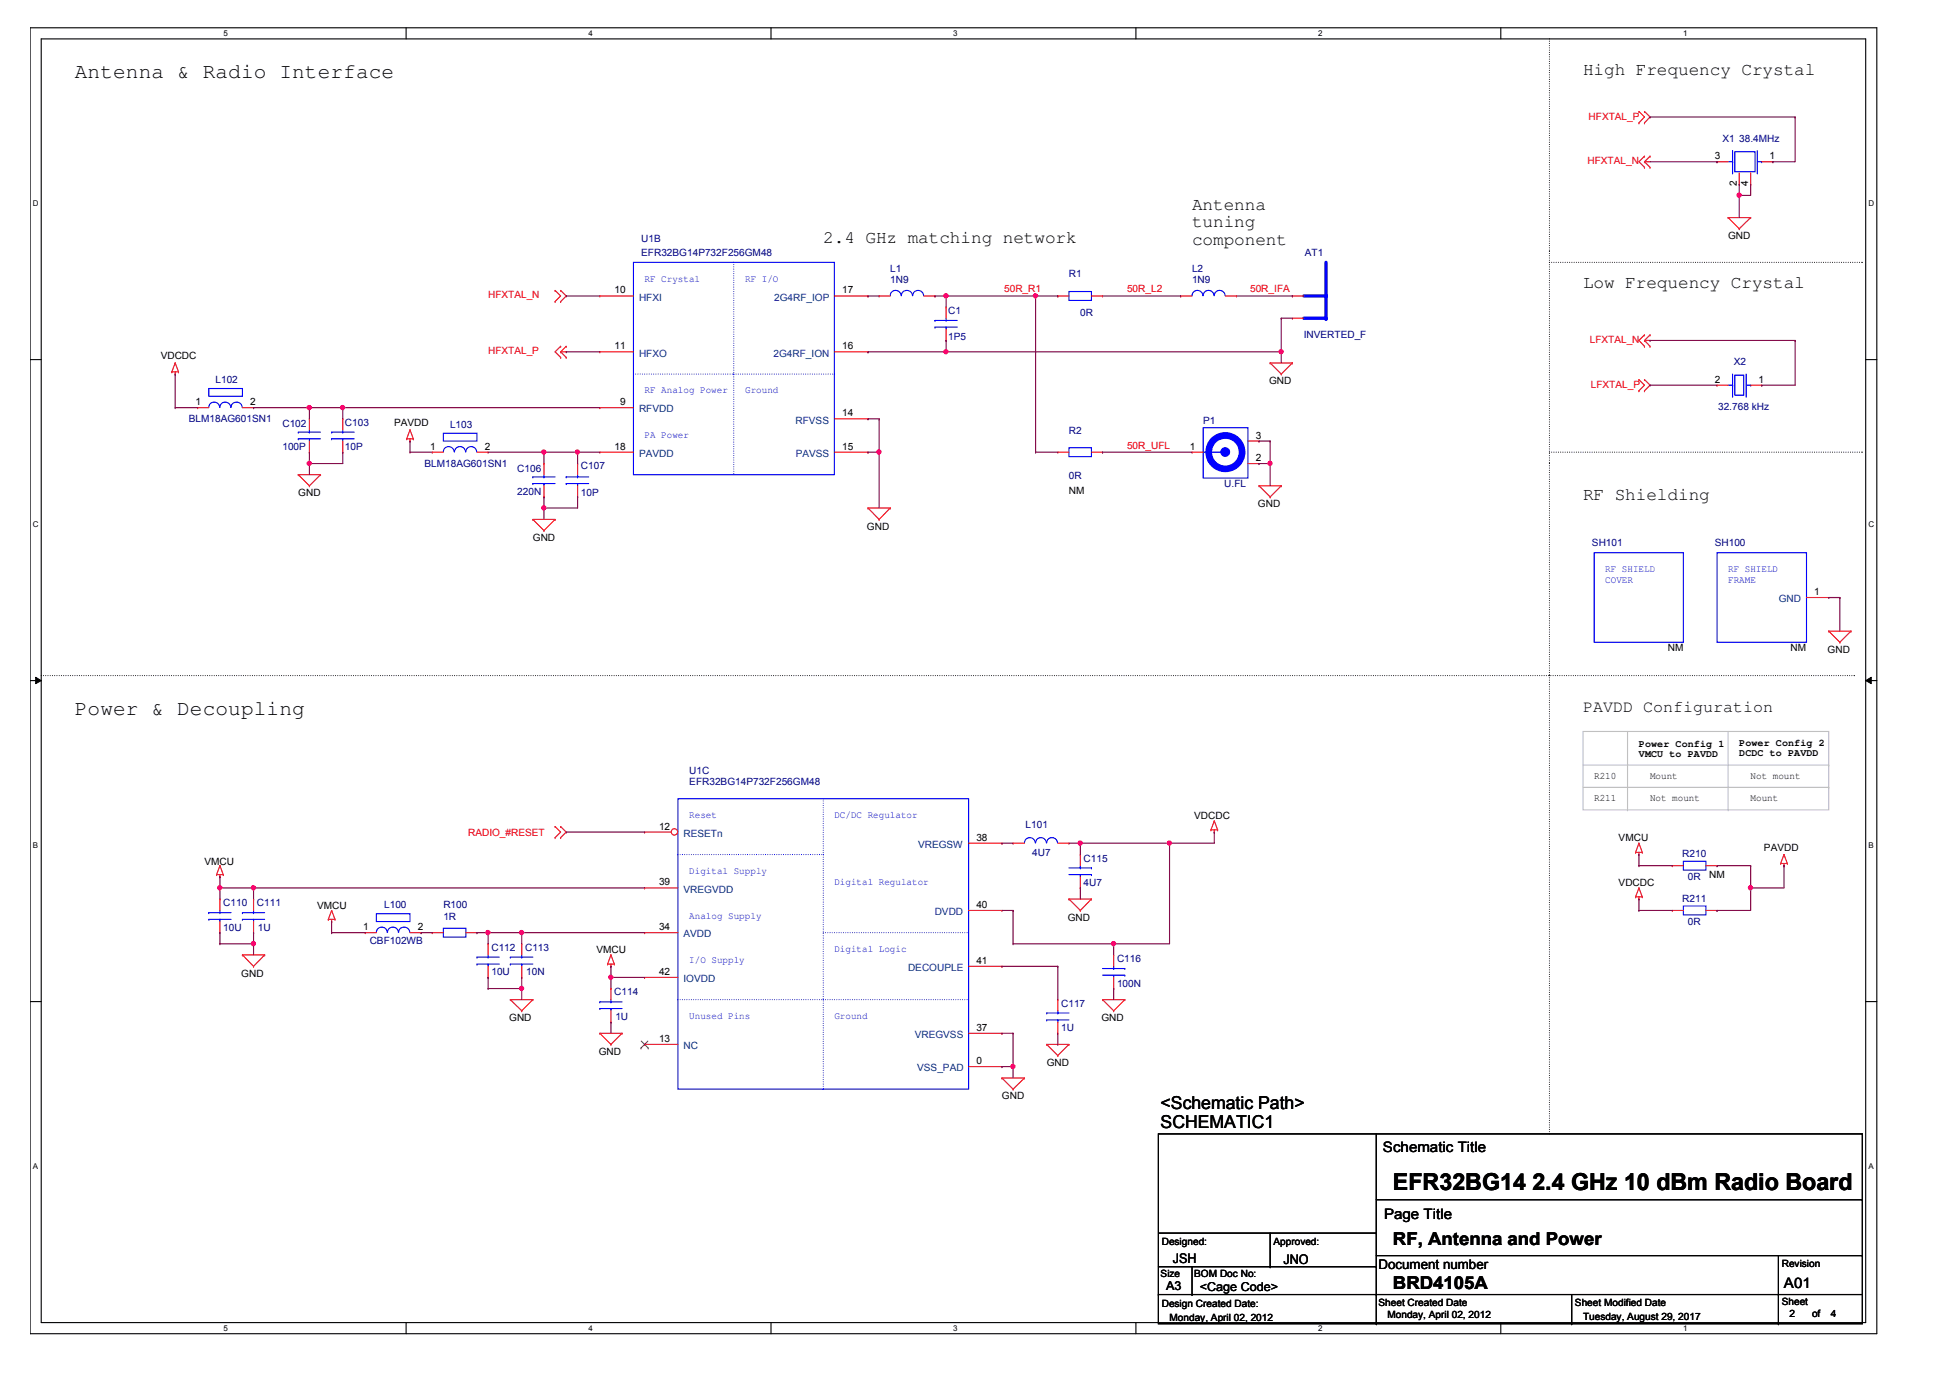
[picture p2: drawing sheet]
<svg xmlns="http://www.w3.org/2000/svg" width="297mm" height="210mm" viewBox="0 0 297 210" stroke-linecap="round" stroke-linejoin="round" font-family="sans-serif">
<defs><g id="words">
<text font-size="3.6" x="212.2" y="181.3">EFR32BG14 2.4 GHz 10 dBm Radio Board</text>
<g font-size="3.2">
<text x="11.4" y="11.9">Antenna &amp; Radio Interface</text>
<text x="11.4" y="108.9">Power &amp; Decoupling</text>
</g>
<g font-size="2.7">
<text x="241.1" y="11.5">High Frequency Crystal</text>
<text x="181.6" y="31.9">Antenna</text>
<text x="181.6" y="34.6">tuning</text>
<text x="125.4" y="37">2.4 GHz matching network</text>
<text x="181.6" y="37.3">component</text>
<text x="241.1" y="43.8">Low Frequency Crystal</text>
<text x="241.1" y="76.2">RF Shielding</text>
<text x="176.8" y="171.7">SCHEMATIC1</text>
<text x="176.8" y="168.9">&lt;Schematic Path&gt;</text>
<text x="212.2" y="189.7">RF, Antenna and Power</text>
<text x="212.2" y="196.3">BRD4105A</text>
</g>
<text font-size="2.5" x="241.1" y="108.4">PAVDD Configuration</text>
<g font-size="2.2">
<text x="210.7" y="175.4">Schematic Title</text>
<text x="210.8" y="185.6">Page Title</text>
<text x="271.8" y="196.2">A01</text>
</g>
<g font-size="2">
<text x="178.7" y="192.3">JSH</text>
<text x="195.5" y="192.5">JNO</text>
<text x="210" y="193.3">Document number</text>
</g>
<g font-size="1.9">
<text x="177.6" y="196.5">A3</text>
<text x="182.8" y="196.7">&lt;Cage Code&gt;</text>
</g>
<g font-size="1.5" fill="#f00">
<text x="242" y="18.2">HFXTAL_P</text>
<text x="241.8" y="25">HFXTAL_N</text>
<text x="74.4" y="45.4">HFXTAL_N</text>
<text x="153" y="44.5">50R_R1</text>
<text x="171.7" y="44.5">50R_L2</text>
<text x="190.4" y="44.5">50R_IFA</text>
<text x="74.4" y="53.9">HFXTAL_P</text>
<text x="242.2" y="52.2">LFXTAL_N</text>
<text x="242.3" y="59.1">LFXTAL_P</text>
<text x="171.7" y="68.3">50R_UFL</text>
<text x="71.3" y="127.3">RADIO_#RESET</text>
</g>
<g font-size="1.5" fill="#000080">
<text x="262.4" y="21.6">X1 38.4MHz</text>
<text x="97.7" y="36.9">U1B</text>
<text x="97.7" y="39">EFR32BG14P732F256GM48</text>
<text x="135.6" y="41.4">L1</text>
<text x="181.6" y="41.4">L2</text>
<text x="198.8" y="39">AT1</text>
<text x="135.6" y="43.1">1N9</text>
<text x="144.5" y="47.8">C1</text>
<text x="162.8" y="42.2">R1</text>
<text x="181.6" y="43.1">1N9</text>
<text x="144.5" y="51.7">1P5</text>
<text x="164.6" y="48.2">0R</text>
<text x="198.6" y="51.6">INVERTED_F</text>
<text x="32.8" y="58.4">L102</text>
<text x="264.1" y="55.7">X2</text>
<text x="28.8" y="64.3">BLM18AG601SN1</text>
<text x="43" y="65">C102</text>
<text x="52.5" y="64.9">C103</text>
<text x="68.6" y="65.2">L103</text>
<text x="183.3" y="64.5">P1</text>
<text x="261.7" y="62.4">32.768 kHz</text>
<text x="43" y="68.6">100P</text>
<text x="52.5" y="68.6">10P</text>
<text x="64.7" y="71.2">BLM18AG601SN1</text>
<text x="78.8" y="71.8">C106</text>
<text x="88.5" y="71.5">C107</text>
<text x="162.8" y="66">R2</text>
<text x="78.8" y="75.4">220N</text>
<text x="88.5" y="75.6">10P</text>
<text x="162.8" y="73">0R</text>
<text x="186.5" y="74.2">U.FL</text>
<text x="242.5" y="83.2">SH101</text>
<text x="261.2" y="83.2">SH100</text>
<text x="105" y="117.9">U1C</text>
<text x="105" y="119.6">EFR32BG14P732F256GM48</text>
<text x="156.2" y="126.1">L101</text>
<text x="157.2" y="130.3">4U7</text>
<text x="165.1" y="131.2">C115</text>
<text x="256.3" y="130.5">R210</text>
<text x="165.1" y="135">4U7</text>
<text x="256.3" y="137.3">R211</text>
<text x="257.1" y="134.1">0R</text>
<text x="34" y="138">C110</text>
<text x="34" y="141.8">10U</text>
<text x="39.1" y="138">C111</text>
<text x="39.3" y="141.8">1U</text>
<text x="56.3" y="143.8">CBF102WB</text>
<text x="58.5" y="138.3">L100</text>
<text x="67.5" y="138.3">R100</text>
<text x="67.5" y="140.1">1R</text>
<text x="257.1" y="140.9">0R</text>
<text x="74.9" y="144.8">C112</text>
<text x="74.9" y="148.6">10U</text>
<text x="80" y="144.8">C113</text>
<text x="80.2" y="148.6">10N</text>
<text x="170.2" y="146.5">C116</text>
<text x="93.6" y="151.6">C114</text>
<text x="93.7" y="155.4">1U</text>
<text x="161.6" y="153.3">C117</text>
<text x="170.2" y="150.3">100N</text>
<text x="161.6" y="157.1">1U</text>
</g>
<g font-size="1.5">
<text x="261.2" y="24.3">3</text>
<text x="264.6" y="28.4" transform="rotate(-90 264.6 28.4)">2</text>
<text x="266.3" y="28.4" transform="rotate(-90 266.3 28.4)">4</text>
<text x="269.6" y="24.3">1</text>
<text x="263.2" y="36.4">GND</text>
<text x="93.6" y="44.7">10</text>
<text x="128.3" y="44.7">17</text>
<text x="93.6" y="53.2">11</text>
<text x="128.3" y="53.2">16</text>
<text x="24.5" y="54.7">VDCDC</text>
<text x="193.3" y="58.5">GND</text>
<text x="261.2" y="58.3">2</text>
<text x="267.9" y="58.3">1</text>
<text x="29.8" y="61.7">1</text>
<text x="38.1" y="61.7">2</text>
<text x="60" y="64.9">PAVDD</text>
<text x="94.5" y="61.7">9</text>
<text x="128.3" y="63.4">14</text>
<text x="65.5" y="68.5">1</text>
<text x="73.8" y="68.5">2</text>
<text x="93.6" y="68.5">18</text>
<text x="128.3" y="68.5">15</text>
<text x="181.2" y="68.5">1</text>
<text x="191.3" y="66.8">3</text>
<text x="191.3" y="70.2">2</text>
<text x="45.4" y="75.6">GND</text>
<text x="162.8" y="75.2">NM</text>
<text x="191.6" y="77.3">GND</text>
<text x="81.2" y="82.4">GND</text>
<text x="132.1" y="80.7">GND</text>
<text x="276.4" y="90.6">1</text>
<text x="254.1" y="99.2">NM</text>
<text x="272.8" y="99.2">NM</text>
<text x="278.4" y="99.4">GND</text>
<text x="249.7" y="113.7">Power Config 1</text>
<text x="264.9" y="113.6">Power Config 2</text>
<text x="242.8" y="118.6">R210</text>
<text x="249.7" y="115.3">VMCU to PAVDD</text>
<text x="251.3" y="118.6">Mount</text>
<text x="264.9" y="115.1">DCDC to PAVDD</text>
<text x="266.7" y="118.6">Not mount</text>
<text x="181.9" y="124.8">VDCDC</text>
<text x="242.8" y="122">R211</text>
<text x="251.3" y="122">Not mount</text>
<text x="266.7" y="122">Mount</text>
<text x="31.1" y="131.7">VMCU</text>
<text x="100.4" y="126.4">12</text>
<text x="148.7" y="128.1">38</text>
<text x="246.6" y="128.1">VMCU</text>
<text x="268.7" y="129.7">PAVDD</text>
<text x="100.4" y="134.9">39</text>
<text x="246.6" y="135">VDCDC</text>
<text x="260.4" y="133.8">NM</text>
<text x="48.3" y="138.5">VMCU</text>
<text x="55.3" y="141.7">1</text>
<text x="63.6" y="141.7">2</text>
<text x="100.4" y="141.7">34</text>
<text x="148.7" y="138.3">40</text>
<text x="162.7" y="140.2">GND</text>
<text x="36.8" y="148.8">GND</text>
<text x="90.9" y="145.2">VMCU</text>
<text x="100.4" y="148.5">42</text>
<text x="148.7" y="146.8">41</text>
<text x="77.6" y="155.5">GND</text>
<text x="167.8" y="155.5">GND</text>
<text x="91.2" y="160.7">GND</text>
<text x="100.4" y="158.7">13</text>
<text x="148.7" y="157">37</text>
<text x="148.7" y="162.1">0</text>
<text x="152.6" y="167.5">GND</text>
<text x="159.4" y="162.3">GND</text>
<text x="177" y="189.6">Designed:</text>
<text x="194" y="189.6">Approved:</text>
<text x="176.8" y="194.5">Size</text>
<text x="181.9" y="194.5">BOM Doc No:</text>
<text x="271.4" y="193">Revision</text>
<text x="177" y="199.1">Design Created Date:</text>
<text x="178.2" y="201.2">Monday, April 02, 2012</text>
<text x="210" y="199">Sheet Created Date</text>
<text x="211.3" y="200.8">Monday, April 02, 2012</text>
<text x="239.9" y="199">Sheet Modified Date</text>
<text x="241.1" y="201">Tuesday, August 29, 2017</text>
<text x="271.4" y="198.8">Sheet</text>
<text x="272.6" y="200.7">2</text>
<text x="276" y="200.7">of</text>
<text x="278.9" y="200.7">4</text>
</g>
<g font-size="1.5" fill="#004080">
<text x="97.3" y="45.8">HFXI</text>
<text x="117.9" y="45.8">2G4RF_IOP</text>
<text x="97.3" y="54.3">HFXO</text>
<text x="117.8" y="54.3">2G4RF_ION</text>
<text x="97.3" y="62.8">RFVDD</text>
<text x="121.2" y="64.5">RFVSS</text>
<text x="97.3" y="69.6">PAVDD</text>
<text x="121.2" y="69.6">PAVSS</text>
<text x="270.9" y="91.7">GND</text>
<text x="104.1" y="127.5">RESETn</text>
<text x="139.8" y="129.2">VREGSW</text>
<text x="104.1" y="136">VREGVDD</text>
<text x="104.1" y="142.8">AVDD</text>
<text x="142.4" y="139.4">DVDD</text>
<text x="104.1" y="149.6">IOVDD</text>
<text x="138.3" y="147.9">DECOUPLE</text>
<text x="104.1" y="159.8">NC</text>
<text x="139.3" y="158.1">VREGVSS</text>
<text x="139.7" y="163.2">VSS_PAD</text>
</g>
<g font-size="1.5" fill="#00f">
<text x="98.2" y="42.9">RF Crystal</text>
<text x="113.5" y="42.9">RF I/O</text>
<text x="98.2" y="59.9">RF Analog Power</text>
<text x="113.5" y="59.9">Ground</text>
<text x="98.2" y="66.7">PA Power</text>
<text x="244.5" y="87.1">RF SHIELD</text>
<text x="244.5" y="88.9">COVER</text>
<text x="263.2" y="87.1">RF SHIELD</text>
<text x="263.2" y="88.9">FRAME</text>
<text x="105" y="124.6">Reset</text>
<text x="127.1" y="124.6">DC/DC Regulator</text>
<text x="105" y="133.1">Digital Supply</text>
<text x="127.1" y="134.8">Digital Regulator</text>
<text x="105" y="139.9">Analog Supply</text>
<text x="105" y="146.7">I/O Supply</text>
<text x="127.1" y="145">Digital Logic</text>
<text x="105" y="155.2">Unused Pins</text>
<text x="127.1" y="155.2">Ground</text>
</g>
<g font-size="1.2">
<text x="34" y="5.5">5</text>
<text x="89.6" y="5.5">4</text>
<text x="145.2" y="5.5">3</text>
<text x="200.8" y="5.5">2</text>
<text x="256.4" y="5.5">1</text>
<text x="5" y="31.5">D</text>
<text x="284.6" y="31.5">D</text>
<text x="5" y="80.3">C</text>
<text x="284.6" y="80.3">C</text>
<text x="5" y="129.2">B</text>
<text x="284.6" y="129.2">B</text>
<text x="5" y="178.1">A</text>
<text x="284.6" y="178.1">A</text>
<text x="34" y="202.7">5</text>
<text x="89.6" y="202.7">4</text>
<text x="145.2" y="202.7">3</text>
<text x="200.8" y="202.7">2</text>
<text x="256.4" y="202.7">1</text>
</g>
</g></defs>
<path d="M4.6 4.2h281.3v199h-281.3zM6.3 5.9h277.9v195.6h-277.9z" fill="none" stroke="#000" stroke-width=".17"/>
<g fill="#fff">
<path d="M34 4.4h.7v1.4h-.7z"/>
<path d="M34 201.6h.7v1.4h-.7z"/>
</g>
<path d="M61.9 4.2v1.7M61.9 201.5v1.7" fill="none" stroke="#000" stroke-width=".17"/>
<g fill="#fff">
<path d="M89.6 4.4h.7v1.4h-.7z"/>
<path d="M89.6 201.6h.7v1.4h-.7z"/>
</g>
<path d="M117.4 4.2v1.7M117.4 201.5v1.7" fill="none" stroke="#000" stroke-width=".17"/>
<g fill="#fff">
<path d="M145.2 4.4h.7v1.4h-.7z"/>
<path d="M145.2 201.6h.7v1.4h-.7z"/>
</g>
<path d="M173 4.2v1.7M173 201.5v1.7" fill="none" stroke="#000" stroke-width=".17"/>
<g fill="#fff">
<path d="M200.8 4.4h.6v1.4h-.6z"/>
<path d="M200.8 201.6h.6v1.4h-.6z"/>
</g>
<path d="M228.6 4.2v1.7M228.6 201.5v1.7" fill="none" stroke="#000" stroke-width=".17"/>
<g fill="#fff">
<path d="M256.4 4.4h.6v1.4h-.6z"/>
<path d="M256.4 201.6h.6v1.4h-.6z"/>
<path d="M5 30.4h.9v1.3h-.9z"/>
<path d="M284.6 30.4h.9v1.3h-.9z"/>
<path d="M5 79.2h.9v1.4h-.9z"/>
<path d="M284.6 79.2h.9v1.4h-.9z"/>
</g>
<path d="M4.6 54.8h1.7M284.2 54.8h1.7" fill="none" stroke="#000" stroke-width=".17"/>
<g fill="#fff">
<path d="M5 128.1h.8v1.4h-.8z"/>
<path d="M284.6 128.1h.8v1.4h-.8z"/>
</g>
<path d="M4.6 103.7h1.7M284.2 103.7h1.7" fill="none" stroke="#000" stroke-width=".17"/>
<path d="M5.4 103.2l.9 .5-.9 .4zM284.2 103.7l.8-.5v.9z" fill="#000"/>
<path d="M5.4 103.2l.9 .5-.9 .4zM284.2 103.7l.8-.5v.9z" fill="none" stroke="#000" stroke-width=".15"/>
<g fill="#fff">
<path d="M5 177h.8v1.3h-.8z"/>
<path d="M284.6 177h.8v1.3h-.8z"/>
</g>
<g fill="none" stroke="#000" stroke-width=".17">
<path d="M4.6 152.6h1.7M284.2 152.6h1.7M176.5 172.7h107.2v28.9h-107.2zM209.6 172.7v28.9M176.5 197.2h.1M176.5 197.2h107.2M176.5 193h33.1M176.5 187.8h33.1M181.6 197.2h.1M181.6 193v4.2M193.5 193h.1M193.5 187.8v5.2"/>
<path d="M209.6 197.2h.1M209.6 193h.1M209.6 187.8h.1M209.6 182.8h74.1M209.6 191.3h74.1M239.4 197.2v4.4M270.9 197.2h.1M270.9 191.3v10.3M283.7 182.8h.1M283.7 191.3h.1M209.6 201.6h.1M239.4 201.6h.1"/>
<path d="M270.9 201.6h.1"/>
</g>
<g fill="none" stroke="#000" stroke-width=".17" stroke-dasharray="0 .3">
<path d="M236 5.9v32.4M236 40h47.7M236 38.3h.1M236 38.3v32.3M283.7 40h.1M236 70.6h.1M236 68.9h47.7M236 70.6v32.3M283.7 68.9h.1M6.3 102.9h276.2M236 102.9h.1M236 102.9v69.8"/>
<path d="M282.5 102.9h.1M236 172.7h.1"/>
</g>
<path d="M241.1 111.4h37.5v12h-37.5zM241.1 116.5h37.5M241.1 119.9h37.5M247.9 111.4v12M263.2 111.4v12M278.6 116.5h.1M278.6 119.9h.1M247.9 123.4h.1M263.2 123.4h.1" fill="none" stroke="#c0c0c0" stroke-width=".17"/>
<g fill="none" stroke="#f00" stroke-width=".17">
<path d="M249.7 17h.1M249.7 18.7h.1M249.7 17l.8 .8-.8 .9M250.5 17h.1M250.5 18.7h.1M250.5 17l.8 .8-.8 .9M250.5 25.5h.1M250.5 23.8h.1M250.5 24.6h.1M250.5 23.8l-.8 .8 .8 .9M250.5 24.6l.8 .9M250.5 24.6h.8"/>
<path d="M251.3 25.5h.1M251.3 23.8h.1M251.3 23.8l-.8 .8M261.5 24.6h.1M261.5 24.6h1.7M263.2 33.1h.1M263.2 33.1h3.5M263.2 33.1l1.7 1.7M264.9 34.8h.1M264.9 28.1h.1M264.9 26.3v1.8M266.7 33.1h.1"/>
<path d="M266.7 28.1h.1M266.7 33.1l-1.8 1.7M266.7 26.3v1.8M268.4 24.6h1.7M270.1 24.6h.1M26.2 56.6h.1M26.2 56.6h1M26.7 57h.1M26.7 55.3h.1M26.7 56.6v.4M26.7 55.3l-.5 1.3M26.7 55.3l.5 1.3"/>
<path d="M27.2 56.6h.1M84.6 44.2h.1M84.6 45.9h.1M84.6 44.2l.8 .9-.8 .8M85.4 54.4h.1M85.4 52.7h.1M85.4 53.6h.1M85.4 44.2h.1M85.4 45.9h.1M85.4 52.7l-.8 .9 .8 .8M85.4 53.6l.8 .8M85.4 53.6h.8"/>
<path d="M85.4 44.2l.8 .9-.8 .8M86.2 54.4h.1M86.2 52.7h.1M86.2 52.7l-.8 .9M161.1 45.1h.1M161.1 45.1h1.7M166.3 45.1h1.7M168 45.1h.1M179.8 45.1h.1M179.8 45.1h1.8M186.7 45.1h1.7M188.4 45.1h.1"/>
<path d="M193.5 55.3h.1M193.5 55.3h3.4M193.5 55.3l1.7 1.7M195.2 57h.1M196.9 55.3h.1M196.9 55.3l-1.7 1.7M249.7 57.8h.1M249.7 59.5h.1M249.7 57.8l.8 .9-.8 .8M250.5 52.7h.1M250.5 51h.1M250.5 51.9h.1"/>
<path d="M250.5 57.8h.1M250.5 59.5h.1M250.5 51l-.8 .9 .8 .8M250.5 51.9l.8 .8M250.5 51.9h.8M250.5 57.8l.8 .9-.8 .8M251.3 52.7h.1M251.3 51h.1M251.3 51l-.8 .9M261.5 58.7h.1M261.5 58.7h1.7M266.7 58.7h1.7"/>
<path d="M268.4 58.7h.1M45.4 72.3h.1M45.4 72.3h3.4M45.4 72.3l1.7 1.7M47.1 74h.1M48.8 72.3h.1M48.8 72.3l-1.7 1.7M61.9 66.8h.1M61.9 66.8h1.1M62.5 67.2h.1M62.5 65.5h.1M62.5 66.8v.4"/>
<path d="M62.5 65.5l-.6 1.3M62.5 65.5l.5 1.3M63 66.8h.1M81.2 79.1h.1M81.2 79.1h3.4M81.2 79.1l1.7 1.7M82.9 70.6h.1M82.9 75.7h.1M82.9 70.6v1.7M82.9 74v1.7M84.6 79.1h.1M84.6 79.1l-1.7 1.7"/>
<path d="M88 70.6h.1M88 75.7h.1M88 70.6v1.7M88 74v1.7M132.2 77.4h.1M132.2 77.4h3.4M132.2 77.4l1.7 1.7M133.9 79.1h.1M135.6 77.4h.1M135.6 77.4l-1.7 1.7M161.1 68.9h.1M161.1 68.9h1.7"/>
<path d="M166.3 68.9h1.7M168 68.9h.1M191.8 74h.1M191.8 74h3.4M191.8 74l1.7 1.7M193.5 75.7h.1M195.2 74h.1M195.2 74l-1.7 1.7M82.9 80.8h.1M275.2 91h5.1M278.6 96.1h.1M278.6 96.1h3.4"/>
<path d="M278.6 96.1l1.7 1.7M280.3 97.8h.1M280.3 91h.1M282 96.1h.1M282 96.1l-1.7 1.7M33 133.2h.1M33 133.2h1M33.5 133.6h.1M33.5 131.9h.1M33.5 133.2v.4M33.5 131.9l-.5 1.3M33.5 131.9l.5 1.3"/>
<path d="M34 133.2h.1M50.5 138.7h.1M50.5 138.7l-.5 1.3M50.5 138.7l.5 1.3M84.6 125.9h.1M84.6 127.6h.1M84.6 125.9l.8 .8-.8 .9M85.4 125.9h.1M85.4 127.6h.1M85.4 125.9l.8 .8-.8 .9M162.8 136.9h.1M162.8 136.9h3.5"/>
<path d="M162.8 136.9l1.8 1.8M164.6 138.7h.1M164.6 130.2h.1M164.6 135.3h.1M164.6 130.2v1.7M164.6 133.6v1.7M166.3 136.9h.1M166.3 136.9l-1.7 1.8M184.5 126.4h.1M184.5 126.4h1M185 126.7h.1M185 125.1h.1"/>
<path d="M185 126.4v.3M185 125.1l-.5 1.3M185 125.1l.5 1.3M185.5 126.4h.1M249.1 129.8h.1M249.1 136.6h.1M249.1 129.8h1.1M249.1 136.6h1.1M249.7 130.2h.1M249.7 128.4h.1M249.7 136.9h.1M249.7 135.3h.1"/>
<path d="M249.7 129.8v.4M249.7 136.6v.3M249.7 128.4l-.6 1.4M249.7 128.4l.5 1.4M249.7 135.3l-.6 1.3M249.7 135.3l.5 1.3M250.2 129.8h.1M250.2 136.6h.1M271.2 131.5h.1M271.2 131.5h1.1M271.8 131.9h.1M271.8 130.2h.1"/>
<path d="M271.8 131.5v.4M271.8 130.2l.5 1.3M271.8 130.2l-.6 1.3M272.3 131.5h.1M36.9 145.5h.1M36.9 145.5h3.4M36.9 145.5l1.7 1.7M38.6 147.2h.1M40.3 145.5h.1M40.3 145.5l-1.7 1.7M50 140h.1M50 140h1"/>
<path d="M50.5 140.4h.1M50.5 140v.4M51 140h.1M55.6 142.1h.1M55.6 142.1h1.7M62.5 142.1h1.6M64.1 142.1h.1M77.7 152.3h.1M77.7 152.3h3.5M77.7 152.3l1.8 1.7M79.5 154h.1M81.2 152.3h.1"/>
<path d="M81.2 152.3l-1.7 1.7M91.4 157.4h.1M91.4 157.4h3.4M91.4 157.4l1.7 1.7M92.6 146.9h.1M92.6 146.9h1M93.1 159.1h.1M93.1 147.2h.1M93.1 145.5h.1M93.1 146.9v.3M93.1 145.5l-.5 1.4M93.1 145.5l.5 1.4"/>
<path d="M93.6 146.9h.1M94.8 157.4h.1M94.8 157.4l-1.7 1.7M159.4 159.1h.1M159.4 159.1h3.4M159.4 159.1l1.7 1.7M162.8 159.1h.1M162.8 159.1l-1.7 1.7M168 152.3h.1M168 152.3h3.3M168 152.3l1.6 1.7M169.6 154h.1"/>
<path d="M169.6 145.5h.1M169.6 150.6h.1M169.6 145.5v1.7M169.6 148.9v1.7M171.3 152.3h.1M171.3 152.3l-1.7 1.7M152.6 164.2h.1M152.6 164.2h3.5M152.6 164.2l1.7 1.7M154.3 165.9h.1M156.1 164.2h.1M156.1 164.2l-1.8 1.7"/>
<path d="M161.1 160.8h.1"/>
</g>
<g fill="none" stroke="#00f" stroke-width=".17">
<path d="M263.2 24.6h.7M263.9 26.3h.1M263.9 24.6h.1M263.9 22.9v3.4M264.3 23.1h3v3.1h-3zM267.7 26.3h.1M267.7 22.9v3.4M267.7 24.6h.7M268.4 24.6h.1M162.8 44.4h3.5v1.4h-3.5zM181.6 45a.83 .83 0 0 1 .8-.8 .83 .83 0 0 1 .8 .8M183.3 45a.83 .83 0 0 1 .8-.8 .83 .83 0 0 1 .8 .8"/>
<path d="M185 45a.83 .83 0 0 1 .8-.8 .83 .83 0 0 1 .8 .8M263.2 58.7h.7M263.9 58.7h.1M263.9 57v3.4M264.3 57.1h1.3v3.1h-1.3zM266 57v3.4M266 58.7h.7M266.7 58.7h.1M81.2 72.6h.1M81.2 73.7h.1M81.2 72.6h3.4M81.2 73.7h3.4"/>
<path d="M82.9 73.7h.1M82.9 72.6h.1M82.9 72.3v.3M82.9 73.7v.3M86.2 72.6h.1M86.2 73.7h.1M86.2 72.6h3.5M86.2 73.7h3.5M88 73.7h.1M88 72.6h.1M88 72.3v.3M88 73.7v.3"/>
<path d="M162.8 68.2h3.5v1.4h-3.5zM263.9 60.4h.1M266 60.4h.1M242.8 84.2h13.6v13.6h-13.6zM261.5 84.2h13.7v13.6h-13.7zM57.3 139.2h5.2v1.2h-5.2zM103.3 121.7h44.2v44.2h-44.2zM162.8 132.2h3.5M162.8 133.2h3.5M164.6 133.2h.1M164.6 132.2h.1M164.6 131.9v.3"/>
<path d="M164.6 133.2v.4M166.3 132.2h.1M166.3 133.2h.1M57.3 142a.83 .83 0 0 1 .9-.8 .83 .83 0 0 1 .8 .8M59 142a.83 .83 0 0 1 .9-.8 .83 .83 0 0 1 .8 .8M60.7 142a.85 .85 0 0 1 .9-.8 .85 .85 0 0 1 .8 .8M168 147.5h3.3M168 148.5h3.3M169.6 148.5h.1M169.6 147.5h.1M169.6 147.2v.3M169.6 148.5v.4"/>
<path d="M171.3 147.5h.1M171.3 148.5h.1"/>
</g>
<path d="M103.3 130.2h22.1M125.4 130.2h.1M125.4 121.7v44.2M103.3 152.3h22.1M125.4 152.3h.1M125.4 152.3h22.1M125.4 142.1h22.1M147.5 152.3h.1M147.5 142.1h.1M125.4 165.9h.1" fill="none" stroke="#00f" stroke-width=".17" stroke-dasharray="0 .3"/>
<circle cx="102.7" cy="126.7" r=".49" fill="#fff"/>
<g fill="none" stroke="#f00" stroke-width=".17">
<path d="M91.4 45.1h.1M91.4 53.6h.1M91.4 45.1h5.1M91.4 53.6h5.1M127.1 45.1h5.1M127.1 53.6h5.1M132.2 45.1h.1M132.2 53.6h.1M133.9 45.1h.1M133.9 45.1h1.7M140.7 45.1h1.7M142.4 45.1h.1"/>
<path d="M144.1 51.9h.1M144.1 46.8h.1M144.1 46.8v1.7M144.1 50.2v1.7M30.1 62.1h.1M30.1 62.1h1.7M36.9 62.1h1.7M38.6 62.1h.1M47.1 63.8h.1M47.1 68.9h.1M47.1 63.8v1.7M47.1 67.2v1.7"/>
<path d="M91.4 62.1h.1M91.4 68.9h.1M91.4 62.1h5.1M91.4 68.9h5.1M127.1 68.9h5.1M127.1 63.8h5.1M132.2 63.8h.1M132.2 68.9h.1M98.2 126.7h.1M98.2 135.3h.1M98.2 126.7h4M98.2 135.3h5.1"/>
<path d="M147.5 138.7h5.1M147.5 128.4h5.1M152.6 138.7h.1M152.6 128.4h.1M154.3 128.4h.1M154.3 128.4h1.8M161.1 128.4h1.7M162.8 128.4h.1M254.7 131.9h.1M254.7 131.9h1.7M259.9 131.9h1.6M261.5 131.9h.1"/>
<path d="M74.4 143.8h.1M74.4 148.9h.1M74.4 143.8v1.7M74.4 147.2v1.7M79.5 143.8h.1M79.5 148.9h.1M79.5 143.8v1.7M79.5 147.2v1.7M93.1 150.6h.1M93.1 155.7h.1M93.1 150.6v1.7M93.1 154v1.7"/>
<path d="M98.2 148.9h.1M98.2 142.1h.1M98.2 159.1h.1M98.2 148.9h5.1M98.2 142.1h5.1M98.2 159.1h5.1M147.5 147.2h5.1M147.5 157.4h5.1M152.6 147.2h.1M152.6 157.4h.1M161.1 152.3h.1M161.1 157.4h.1"/>
<path d="M161.1 152.3v1.7M161.1 155.7v1.7M147.5 162.5h5.1M152.6 162.5h.1"/>
<circle cx="102.7" cy="126.7" r=".49"/>
</g>
<path d="M97.6 159.6h.1M97.7 158.6l1 1M98.7 158.6l-1.1 1M98.7 159.6h.1" fill="none" stroke="#804000" stroke-width=".15"/>
<g fill="none" stroke="#00f" stroke-width=".17">
<path d="M96.5 40h30.6v32.3h-30.6zM31.8 59.2h5.1v1.2h-5.1zM135.6 45a.83 .83 0 0 1 .8-.8 .83 .83 0 0 1 .9 .8M137.3 45a.85 .85 0 0 1 .8-.8 .85 .85 0 0 1 .9 .8M139 45a.83 .83 0 0 1 .9-.8 .83 .83 0 0 1 .8 .8M142.4 49.8h.1M142.4 48.8h.1M142.4 49.8h3.4M142.4 48.8h3.4M144.1 48.8h.1M144.1 49.8h.1M144.1 48.5v.3"/>
<path d="M144.1 49.8v.4M31.8 62.1a.83 .83 0 0 1 .8-.8 .83 .83 0 0 1 .9 .8M33.5 62.1a.83 .83 0 0 1 .8-.8 .83 .83 0 0 1 .9 .8M35.2 62.1a.85 .85 0 0 1 .8-.8 .85 .85 0 0 1 .9 .8M45.4 65.8h.1M45.4 66.8h.1M45.4 65.8h3.4M45.4 66.8h3.4M47.1 66.8h.1M47.1 65.8h.1M47.1 65.5v.3M47.1 66.8v.4"/>
<path d="M156.1 128.4a.83 .83 0 0 1 .8-.8 .83 .83 0 0 1 .8 .8M157.7 128.4a.83 .83 0 0 1 .9-.8 .83 .83 0 0 1 .8 .8M159.4 128.4a.83 .83 0 0 1 .9-.8 .83 .83 0 0 1 .8 .8M256.4 131.2h3.5v1.3h-3.5zM72.7 145.8h.1M72.7 146.9h.1M72.7 145.8h3.3M72.7 146.9h3.3M74.4 146.9h.1M74.4 145.8h.1M74.4 145.5v.3M74.4 146.9v.3"/>
<path d="M77.7 145.8h.1M77.7 146.9h.1M77.7 145.8h3.5M77.7 146.9h3.5M79.5 146.9h.1M79.5 145.8h.1M79.5 145.5v.3M79.5 146.9v.3M91.4 152.6h.1M91.4 153.6h.1M91.4 152.6h3.4M91.4 153.6h3.4"/>
<path d="M93.1 153.6h.1M93.1 152.6h.1M93.1 152.3v.3M93.1 153.6v.4M159.4 154.3h.1M159.4 155.4h.1M159.4 154.3h3.4M159.4 155.4h3.4M161.1 155.4h.1M161.1 154.3h.1M161.1 154v.3M161.1 155.4v.3"/>
</g>
<path d="M111.8 40v32.3M96.5 57h15.3M111.8 57h.1M111.8 57h15.3M127.1 57h.1M111.8 72.3h.1" fill="none" stroke="#00f" stroke-width=".17" stroke-dasharray="0 .3"/>
<circle cx="186.7" cy="68.9" r="2.55" fill="none" stroke="#00f" stroke-width="1"/>
<circle cx="186.6" cy="68.9" r=".66" fill="#00f"/>
<g fill="none" stroke="#00f" stroke-width=".17">
<path d="M183.3 65.2h6.8v7.6h-6.8zM183.3 68.9h2.7M186 68.9h.1"/>
<circle cx="186.6" cy="68.9" r=".66"/>
</g>
<path d="M186.3 71.5h.7v.3h-.7z" fill-rule="evenodd" fill="#00f"/>
<path d="M186.3 71.5h.7v.3h-.7z" fill="none" stroke="#00f" stroke-width=".17"/>
<path d="M186.3 66h.7v.3h-.7z" fill-rule="evenodd" fill="#00f"/>
<g fill="none" stroke="#00f" stroke-width=".17">
<path d="M50.5 65.8h.1M50.5 66.8h.1M50.5 65.8h3.4M50.5 66.8h3.4M52.2 66.8h.1M52.2 65.8h.1M52.2 65.5v.3M52.2 66.8v.4M67.5 66h5.2v1.2h-5.2zM67.5 68.8a.83 .83 0 0 1 .9-.8 .83 .83 0 0 1 .8 .8M69.2 68.8a.85 .85 0 0 1 .9-.8 .85 .85 0 0 1 .8 .8M71 68.8a.83 .83 0 0 1 .8-.8 .83 .83 0 0 1 .8 .8"/>
<path d="M186.3 66h.7v.3h-.7zM36.9 139h.1M36.9 139h3.4M38.6 139h.1M38.6 138.7v.3M36.9 140h.1M36.9 140h3.4M38.6 140h.1M38.6 140v.4"/>
</g>
<g fill="none" stroke="#f00" stroke-width=".17">
<path d="M52.2 63.8h.1M52.2 68.9h.1M52.2 63.8v1.7M52.2 67.2v1.7M65.8 68.9h.1M65.8 68.9h1.7M72.7 68.9h1.7M74.4 68.9h.1M181.6 68.9h.1M181.6 68.9h1.7M190.1 67.2h1.7M190.1 70.6h1.7"/>
<path d="M191.8 67.2h.1M191.8 70.6h.1M38.6 136.9h.1M38.6 136.9v1.8M38.6 142.1h.1M38.6 140.4v1.7"/>
</g>
<path d="M198.6 45.1h3.4" fill="none" stroke="#00f" stroke-width=".51"/>
<circle cx="202" cy="45.1" r=".25" fill="#00f"/>
<path d="M202 40v5.1" fill="none" stroke="#00f" stroke-width=".51"/>
<circle cx="202" cy="45.1" r=".25" fill="#00f"/>
<path d="M202 45.1v3.4" fill="none" stroke="#00f" stroke-width=".51"/>
<circle cx="202" cy="48.5" r=".25" fill="#00f"/>
<path d="M198.6 48.5h3.4" fill="none" stroke="#00f" stroke-width=".51"/>
<circle cx="202" cy="48.5" r=".25" fill="#00f"/>
<g fill="none" stroke="#f00" stroke-width=".17">
<path d="M196.9 45.1h.1M196.9 48.5h.1M196.9 45.1h1.7M196.9 48.5h1.7M33.5 136.9h.1M33.5 136.9v1.8M254.7 138.7h.1M254.7 138.7h1.7M259.9 138.7h1.6M261.5 138.7h.1M33.5 142.1h.1M33.5 140.4v1.7"/>
<path d="M65.8 142.1h.1M65.8 142.1h1.7M71 142.1h1.7M72.7 142.1h.1"/>
</g>
<path d="M31.8 139h.1M31.8 139h3.4M33.5 139h.1M33.5 138.7v.3M256.4 138h3.5v1.4h-3.5zM31.8 140h.1M31.8 140h3.4M33.5 140h.1M33.5 140v.4M67.5 141.4h3.5v1.3h-3.5z" fill="none" stroke="#00f" stroke-width=".17"/>
<path d="M142.4 45.1h.1M142.4 45.1h15.3M144.1 45.1h.1M144.1 51.9h.1M144.1 45.1v1.7M144.1 51.9v1.7" fill="none" stroke="#800040" stroke-width=".17"/>
<circle cx="157.7" cy="45.1" r=".32" fill="#f0f"/>
<circle cx="157.7" cy="45.1" r=".32" fill="none" stroke="#f0f" stroke-width=".17"/>
<circle cx="144.1" cy="45.1" r=".32" fill="#f0f"/>
<circle cx="144.1" cy="45.1" r=".32" fill="none" stroke="#f0f" stroke-width=".17"/>
<path d="M195.2 48.5h.1M195.2 48.5v5.1M195.2 48.5h1.7M133.9 63.8h.1M133.9 63.8v5.1" fill="none" stroke="#800040" stroke-width=".17"/>
<circle cx="133.9" cy="68.8" r=".32" fill="#f0f"/>
<circle cx="133.9" cy="68.8" r=".32" fill="none" stroke="#f0f" stroke-width=".17"/>
<g fill="none" stroke="#800040" stroke-width=".17">
<path d="M86.2 53.6h.1M86.2 45.1h.1M86.2 45.1h5.2M86.2 53.6h5.2M132.2 45.1h.1M132.2 45.1h1.7M52.2 62.1h.1M52.2 62.1h39.2M88 68.9h.1M88 68.9h3.4M132.2 63.8h.1M132.2 68.9h.1"/>
<path d="M132.2 63.8h1.7M132.2 68.9h1.7M133.9 68.9h.1M133.9 68.9v8.5"/>
</g>
<circle cx="52.2" cy="62.1" r=".32" fill="#f0f"/>
<circle cx="52.2" cy="62.1" r=".32" fill="none" stroke="#f0f" stroke-width=".17"/>
<path d="M164.6 128.4h.1M164.6 128.4h13.6M38.6 142.1h.1M38.6 142.1v1.7M152.6 147.2h.1M152.6 147.2h8.5" fill="none" stroke="#800040" stroke-width=".17"/>
<circle cx="38.6" cy="143.7" r=".32" fill="#f0f"/>
<circle cx="38.6" cy="143.7" r=".32" fill="none" stroke="#f0f" stroke-width=".17"/>
<path d="M33.5 133.6h.1M33.5 133.6v1.7M38.6 135.3h.1M38.6 135.3v1.6M38.6 135.3h59.6M86.2 126.7h.1M86.2 126.7h12M161.1 159.1h.1M161.1 157.4v1.7" fill="none" stroke="#800040" stroke-width=".17"/>
<circle cx="38.6" cy="135.2" r=".32" fill="#f0f"/>
<circle cx="38.6" cy="135.2" r=".32" fill="none" stroke="#f0f" stroke-width=".17"/>
<path d="M33.5 135.3h.1M33.5 135.3v1.6M33.5 135.3h5.1M79.5 142.1h.1M79.5 142.1h18.7" fill="none" stroke="#800040" stroke-width=".17"/>
<circle cx="33.5" cy="135.2" r=".32" fill="#f0f"/>
<circle cx="33.5" cy="135.2" r=".32" fill="none" stroke="#f0f" stroke-width=".17"/>
<path d="M152.6 157.4h.1M152.6 157.4h1.7M154.3 157.4h.1M154.3 157.4v5.1M161.1 147.2h.1M161.1 147.2v5.1" fill="none" stroke="#800040" stroke-width=".17"/>
<circle cx="154.3" cy="162.4" r=".32" fill="#f0f"/>
<circle cx="154.3" cy="162.4" r=".32" fill="none" stroke="#f0f" stroke-width=".17"/>
<path d="M93.1 148.9h.1M93.1 148.9h5.1M152.6 162.5h.1M152.6 162.5h1.7M154.3 162.5h.1M154.3 162.5v1.7" fill="none" stroke="#800040" stroke-width=".17"/>
<circle cx="93" cy="148.9" r=".32" fill="#f0f"/>
<circle cx="93" cy="148.9" r=".32" fill="none" stroke="#f0f" stroke-width=".17"/>
<path d="M152.6 128.4h.1M152.6 128.4h1.7M162.8 128.4h1.8M164.6 128.4h.1M164.6 128.4v1.8M169.6 150.6h.1M169.6 150.6v1.7" fill="none" stroke="#800040" stroke-width=".17"/>
<circle cx="164.5" cy="128.4" r=".32" fill="#f0f"/>
<circle cx="164.5" cy="128.4" r=".32" fill="none" stroke="#f0f" stroke-width=".17"/>
<path d="M47.1 68.9h.1M47.1 68.9v1.7M62.5 67.2h.1M62.5 67.2v1.7M152.6 138.7h1.7M154.3 138.7h.1M164.6 135.3h.1M164.6 135.3v1.6M178.2 128.4h.1M178.2 128.4v15.4M185 126.7h.1M185 126.7v1.7" fill="none" stroke="#800040" stroke-width=".17"/>
<circle cx="47.1" cy="70.6" r=".32" fill="#f0f"/>
<circle cx="47.1" cy="70.6" r=".32" fill="none" stroke="#f0f" stroke-width=".17"/>
<g fill="none" stroke="#800040" stroke-width=".17">
<path d="M26.7 57h.1M26.7 57v5.1M47.1 62.1h.1M47.1 70.6h.1M47.1 62.1v1.7M47.1 70.6v1.7M47.1 62.1h5.1M52.2 68.9h.1M52.2 62.1h.1M52.2 68.9v1.7h-5.1M52.2 62.1v1.7M82.9 75.7h.1"/>
<path d="M82.9 77.4h.1M82.9 75.7v1.7M82.9 77.4h5.1"/>
</g>
<circle cx="82.8" cy="77.4" r=".32" fill="#f0f"/>
<circle cx="82.8" cy="77.4" r=".32" fill="none" stroke="#f0f" stroke-width=".17"/>
<path d="M82.9 77.4h.1M82.9 68.9h.1M82.9 68.9v1.7M82.9 77.4v1.7M82.9 68.9h5.1M88 75.7h.1M88 75.7v1.7" fill="none" stroke="#800040" stroke-width=".17"/>
<circle cx="88" cy="68.8" r=".32" fill="#f0f"/>
<circle cx="88" cy="68.8" r=".32" fill="none" stroke="#f0f" stroke-width=".17"/>
<path d="M88 68.9h.1M88 68.9v1.7M50.5 142.1h.1M50.5 142.1h5.1M64.1 142.1h.1M64.1 142.1h1.7M72.7 142.1h.1M72.7 142.1h6.8M74.4 142.1h.1" fill="none" stroke="#800040" stroke-width=".17"/>
<circle cx="79.4" cy="142" r=".32" fill="#f0f"/>
<circle cx="79.4" cy="142" r=".32" fill="none" stroke="#f0f" stroke-width=".17"/>
<circle cx="74.3" cy="142" r=".32" fill="#f0f"/>
<circle cx="74.3" cy="142" r=".32" fill="none" stroke="#f0f" stroke-width=".17"/>
<g fill="none" stroke="#800040" stroke-width=".17">
<path d="M157.7 45.1h.1M157.7 45.1v23.8M191.8 70.6h.1M193.5 67.2h.1M193.5 67.2v3.4h-1.7M33.5 142.1h.1M33.5 142.1v1.7M50.5 140.4h.1M50.5 140.4v1.7M74.4 142.1h.1M74.4 148.9h.1M74.4 142.1v1.7"/>
<path d="M74.4 148.9v1.7M79.5 148.9h.1M79.5 142.1h.1M79.5 142.1v1.7M79.5 148.9v1.7M93.1 155.7h.1M93.1 148.9h.1M93.1 147.2h.1M93.1 147.2v3.4M93.1 155.7v1.7"/>
</g>
<circle cx="193.5" cy="70.6" r=".32" fill="#f0f"/>
<circle cx="193.5" cy="70.6" r=".32" fill="none" stroke="#f0f" stroke-width=".17"/>
<g fill="none" stroke="#800040" stroke-width=".17">
<path d="M132.2 53.6h.1M132.2 53.6h63M144.1 53.6h.1M168 68.9h.1M168 68.9h13.6M191.8 67.2h.1M191.8 67.2h1.7M193.5 70.6h.1M193.5 70.6v3.4M278.6 91h.1M278.6 91h1.7M280.3 91h.1"/>
<path d="M280.3 91v5.1"/>
</g>
<circle cx="195.1" cy="53.6" r=".32" fill="#f0f"/>
<circle cx="195.1" cy="53.6" r=".32" fill="none" stroke="#f0f" stroke-width=".17"/>
<circle cx="144.1" cy="53.6" r=".32" fill="#f0f"/>
<circle cx="144.1" cy="53.6" r=".32" fill="none" stroke="#f0f" stroke-width=".17"/>
<g fill="none" stroke="#800040" stroke-width=".17">
<path d="M195.2 53.6h.1M195.2 53.6v1.7M251.3 58.7h.1M251.3 51.9h.1M251.3 58.7h10.2M251.3 51.9h22.1M268.4 58.7h.1M273.4 51.9h.1M273.4 51.9v6.8h-5M33.5 143.8h.1M33.5 143.8h5.1M38.6 143.8h.1"/>
<path d="M38.6 143.8v1.7M74.4 150.6h.1M74.4 150.6h5.1"/>
</g>
<circle cx="79.4" cy="150.6" r=".32" fill="#f0f"/>
<circle cx="79.4" cy="150.6" r=".32" fill="none" stroke="#f0f" stroke-width=".17"/>
<path d="M157.7 68.9h.1M157.7 68.9h3.4M178.2 128.4h.1M178.2 128.4h6.8M79.5 150.6h.1M79.5 150.6v1.7" fill="none" stroke="#800040" stroke-width=".17"/>
<circle cx="178.1" cy="128.4" r=".32" fill="#f0f"/>
<circle cx="178.1" cy="128.4" r=".32" fill="none" stroke="#f0f" stroke-width=".17"/>
<path d="M154.3 143.8h.1M154.3 143.8h15.3M169.6 143.8h.1M169.6 143.8v1.7" fill="none" stroke="#800040" stroke-width=".17"/>
<circle cx="169.6" cy="143.7" r=".32" fill="#f0f"/>
<circle cx="169.6" cy="143.7" r=".32" fill="none" stroke="#f0f" stroke-width=".17"/>
<path d="M26.7 62.1h.1M26.7 62.1h3.4M38.6 62.1h.1M38.6 62.1h8.5M154.3 138.7h.1M154.3 138.7v5.1M169.6 143.8h.1M169.6 143.8h8.6" fill="none" stroke="#800040" stroke-width=".17"/>
<circle cx="47.1" cy="62.1" r=".32" fill="#f0f"/>
<circle cx="47.1" cy="62.1" r=".32" fill="none" stroke="#f0f" stroke-width=".17"/>
<path d="M62.5 68.9h.1M62.5 68.9h3.3M74.4 68.9h8.5M82.9 68.9h.1" fill="none" stroke="#800040" stroke-width=".17"/>
<circle cx="82.8" cy="68.8" r=".32" fill="#f0f"/>
<circle cx="82.8" cy="68.8" r=".32" fill="none" stroke="#f0f" stroke-width=".17"/>
<g fill="none" stroke="#800040" stroke-width=".17">
<path d="M251.3 17.8h.1M251.3 17.8h22.1M273.4 17.8h.1M273.4 17.8v6.8h-3.3M251.3 24.6h10.2M261.5 24.6h.1M264.9 29.8h.1M264.9 28.1h.1M264.9 28.1v5M266.7 28.1h.1M266.7 28.1v1.7h-1.8M270.1 24.6h.1"/>
<path d="M188.4 45.1h8.5M196.9 45.1h.1"/>
</g>
<circle cx="264.9" cy="29.7" r=".32" fill="#f0f"/>
<circle cx="264.9" cy="29.7" r=".32" fill="none" stroke="#f0f" stroke-width=".17"/>
<g fill="none" stroke="#800040" stroke-width=".17">
<path d="M249.7 130.2h.1M249.7 136.9h.1M249.7 138.7h.1M249.7 131.9h.1M249.7 130.2v1.7M249.7 136.9v1.8M249.7 138.7h5M249.7 131.9h5M261.5 138.7h.1M261.5 131.9h.1M261.5 138.7h5.2M261.5 131.9h5.2"/>
<path d="M266.7 131.9h.1M266.7 135.3h.1M266.7 131.9v3.4M271.8 131.9h.1M271.8 131.9v3.4h-5.1"/>
</g>
<circle cx="266.6" cy="135.2" r=".32" fill="#f0f"/>
<circle cx="266.6" cy="135.2" r=".32" fill="none" stroke="#f0f" stroke-width=".17"/>
<path d="M157.7 45.1h3.4M161.1 45.1h.1M168 45.1h11.8M179.8 45.1h.1M266.7 135.3h.1M266.7 135.3v3.4" fill="none" stroke="#800040" stroke-width=".17"/>
<circle cx="157.7" cy="45.1" r=".32" fill="#f0f"/>
<circle cx="157.7" cy="45.1" r=".32" fill="none" stroke="#f0f" stroke-width=".17"/>
<circle cx="144.1" cy="45.1" r=".32" fill="#f0f"/>
<circle cx="144.1" cy="45.1" r=".32" fill="none" stroke="#f0f" stroke-width=".17"/>
<circle cx="133.9" cy="68.8" r=".32" fill="#f0f"/>
<circle cx="133.9" cy="68.8" r=".32" fill="none" stroke="#f0f" stroke-width=".17"/>
<circle cx="52.2" cy="62.1" r=".32" fill="#f0f"/>
<circle cx="52.2" cy="62.1" r=".32" fill="none" stroke="#f0f" stroke-width=".17"/>
<circle cx="38.6" cy="143.7" r=".32" fill="#f0f"/>
<circle cx="38.6" cy="143.7" r=".32" fill="none" stroke="#f0f" stroke-width=".17"/>
<circle cx="38.6" cy="135.2" r=".32" fill="#f0f"/>
<circle cx="38.6" cy="135.2" r=".32" fill="none" stroke="#f0f" stroke-width=".17"/>
<circle cx="33.5" cy="135.2" r=".32" fill="#f0f"/>
<circle cx="33.5" cy="135.2" r=".32" fill="none" stroke="#f0f" stroke-width=".17"/>
<circle cx="154.3" cy="162.4" r=".32" fill="#f0f"/>
<circle cx="154.3" cy="162.4" r=".32" fill="none" stroke="#f0f" stroke-width=".17"/>
<circle cx="93" cy="148.9" r=".32" fill="#f0f"/>
<circle cx="93" cy="148.9" r=".32" fill="none" stroke="#f0f" stroke-width=".17"/>
<circle cx="164.5" cy="128.4" r=".32" fill="#f0f"/>
<circle cx="164.5" cy="128.4" r=".32" fill="none" stroke="#f0f" stroke-width=".17"/>
<circle cx="47.1" cy="70.6" r=".32" fill="#f0f"/>
<circle cx="47.1" cy="70.6" r=".32" fill="none" stroke="#f0f" stroke-width=".17"/>
<circle cx="82.8" cy="77.4" r=".32" fill="#f0f"/>
<circle cx="82.8" cy="77.4" r=".32" fill="none" stroke="#f0f" stroke-width=".17"/>
<circle cx="88" cy="68.8" r=".32" fill="#f0f"/>
<circle cx="88" cy="68.8" r=".32" fill="none" stroke="#f0f" stroke-width=".17"/>
<circle cx="79.4" cy="142" r=".32" fill="#f0f"/>
<circle cx="79.4" cy="142" r=".32" fill="none" stroke="#f0f" stroke-width=".17"/>
<circle cx="74.3" cy="142" r=".32" fill="#f0f"/>
<circle cx="74.3" cy="142" r=".32" fill="none" stroke="#f0f" stroke-width=".17"/>
<circle cx="193.5" cy="70.6" r=".32" fill="#f0f"/>
<circle cx="193.5" cy="70.6" r=".32" fill="none" stroke="#f0f" stroke-width=".17"/>
<circle cx="195.1" cy="53.6" r=".32" fill="#f0f"/>
<circle cx="195.1" cy="53.6" r=".32" fill="none" stroke="#f0f" stroke-width=".17"/>
<circle cx="144.1" cy="53.6" r=".32" fill="#f0f"/>
<circle cx="144.1" cy="53.6" r=".32" fill="none" stroke="#f0f" stroke-width=".17"/>
<circle cx="79.4" cy="150.6" r=".32" fill="#f0f"/>
<circle cx="79.4" cy="150.6" r=".32" fill="none" stroke="#f0f" stroke-width=".17"/>
<circle cx="178.1" cy="128.4" r=".32" fill="#f0f"/>
<circle cx="178.1" cy="128.4" r=".32" fill="none" stroke="#f0f" stroke-width=".17"/>
<circle cx="169.6" cy="143.7" r=".32" fill="#f0f"/>
<circle cx="169.6" cy="143.7" r=".32" fill="none" stroke="#f0f" stroke-width=".17"/>
<circle cx="47.1" cy="62.1" r=".32" fill="#f0f"/>
<circle cx="47.1" cy="62.1" r=".32" fill="none" stroke="#f0f" stroke-width=".17"/>
<circle cx="82.8" cy="68.8" r=".32" fill="#f0f"/>
<circle cx="82.8" cy="68.8" r=".32" fill="none" stroke="#f0f" stroke-width=".17"/>
<circle cx="264.9" cy="29.7" r=".32" fill="#f0f"/>
<circle cx="264.9" cy="29.7" r=".32" fill="none" stroke="#f0f" stroke-width=".17"/>
<circle cx="266.6" cy="135.2" r=".32" fill="#f0f"/>
<circle cx="266.6" cy="135.2" r=".32" fill="none" stroke="#f0f" stroke-width=".17"/>
<use href="#words"/>
</svg>
